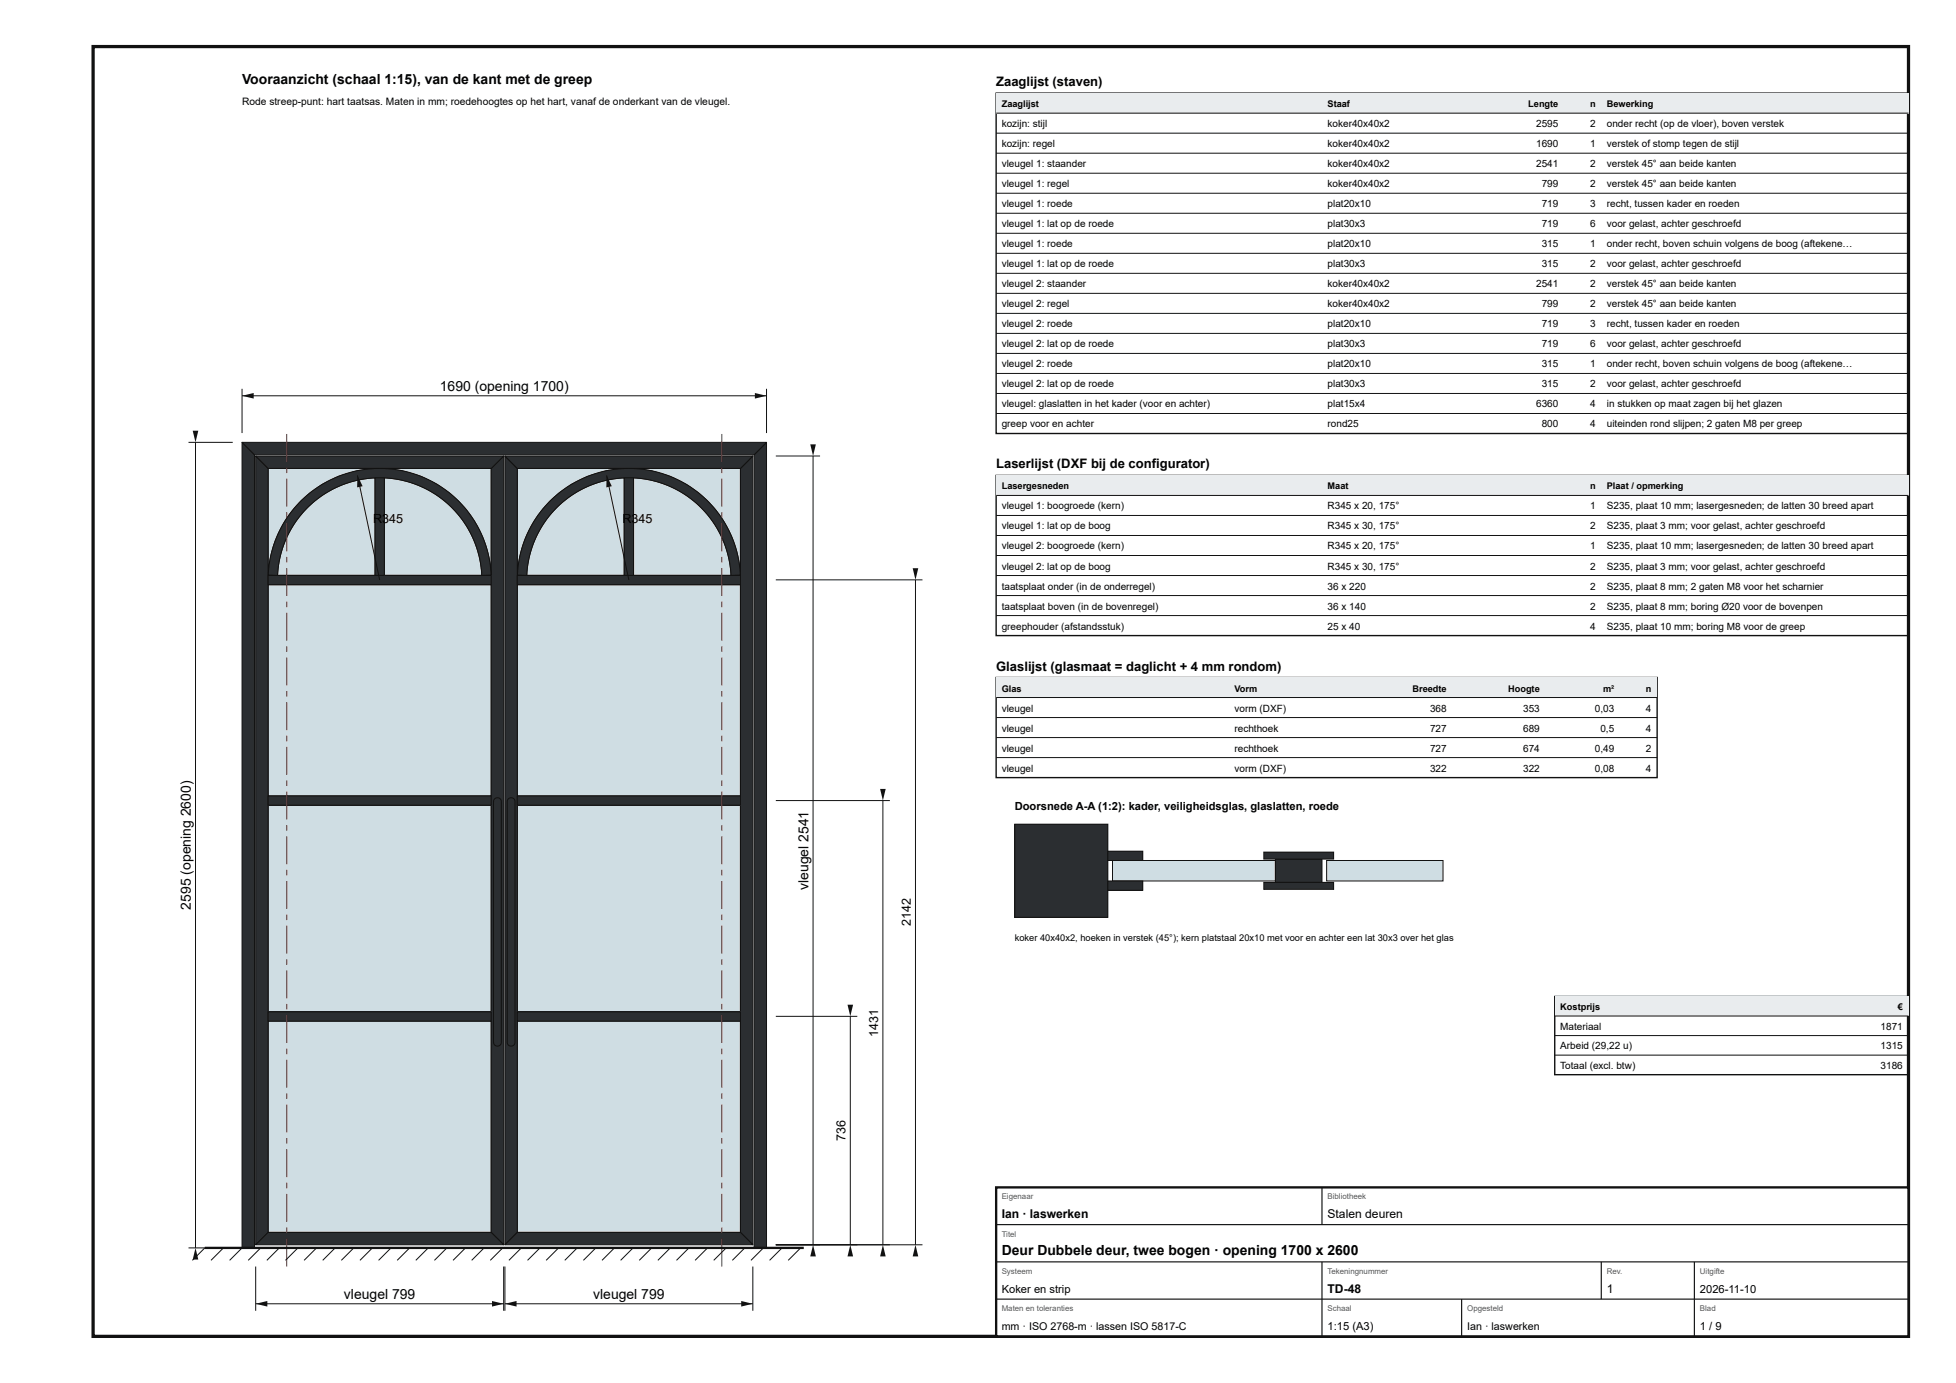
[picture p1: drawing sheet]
<svg xmlns="http://www.w3.org/2000/svg" width="420mm" height="297mm" viewBox="0 0 420 297" stroke-linecap="round" stroke-linejoin="round" font-family="sans-serif">
<defs><g id="words">
<g font-size="3">
<text x="52" y="18">Vooraanzicht (schaal 1:15), van de kant met de greep</text>
<text x="94.5" y="84">1690 (opening 1700)</text>
<text x="173.7" y="191.1" transform="rotate(-90 173.7 191.1)">vleugel 2541</text>
<text x="41" y="195.3" transform="rotate(-90 41 195.3)">2595 (opening 2600)</text>
<text x="215.2" y="269.6">Deur Dubbele deur, twee bogen · opening 1700 x 2600</text>
<text x="73.9" y="279">vleugel 799</text>
<text x="127.4" y="279">vleugel 799</text>
</g>
<g font-size="2.8">
<text x="214" y="18.5">Zaaglijst (staven)</text>
<text x="214" y="100.6">Laserlijst (DXF bij de configurator)</text>
<text x="214" y="144">Glaslijst (glasmaat = daglicht + 4 mm rondom)</text>
</g>
<g font-size="2.7">
<text x="80.2" y="112.3">R345</text>
<text x="133.7" y="112.3">R345</text>
<text x="195.7" y="198.9" transform="rotate(-90 195.7 198.9)">2142</text>
<text x="188.7" y="222.6" transform="rotate(-90 188.7 222.6)">1431</text>
<text x="181.7" y="245.1" transform="rotate(-90 181.7 245.1)">736</text>
</g>
<g font-size="2.6">
<text x="215.2" y="261.6">Ian · laswerken</text>
<text x="285.2" y="261.6">Stalen deuren</text>
<text x="285.2" y="277.6">TD-48</text>
<text x="345.2" y="277.6">1</text>
</g>
<g font-size="2.4">
<text x="218" y="174">Doorsnede A-A (1:2): kader, veiligheidsglas, glaslatten, roede</text>
<text x="215.2" y="277.6">Koker en strip</text>
<text x="365.2" y="277.6">2026-11-10</text>
<text x="285.2" y="285.6">1:15 (A3)</text>
<text x="365.2" y="285.6">1 / 9</text>
</g>
<g font-size="2.3">
<text x="215.2" y="285.6">mm · ISO 2768-m · lassen ISO 5817-C</text>
<text x="315.2" y="285.6">Ian · laswerken</text>
</g>
<text font-size="2.2" x="52" y="22.5">Rode streep-punt: hart taatsas. Maten in mm; roedehoogtes op het hart, vanaf de onderkant van de vleugel.</text>
<g font-size="2.1">
<text x="215.2" y="27.3">kozijn: stijl</text>
<text x="285.2" y="27.3">koker40x40x2</text>
<text x="330" y="27.3">2595</text>
<text x="341.6" y="27.3">2</text>
<text x="345.2" y="27.3">onder recht (op de vloer), boven verstek</text>
<text x="215.2" y="31.6">kozijn: regel</text>
<text x="215.2" y="35.9">vleugel 1: staander</text>
<text x="285.2" y="31.6">koker40x40x2</text>
<text x="285.2" y="35.9">koker40x40x2</text>
<text x="330" y="31.6">1690</text>
<text x="330" y="35.9">2541</text>
<text x="341.6" y="31.6">1</text>
<text x="341.6" y="35.9">2</text>
<text x="345.2" y="31.6">verstek of stomp tegen de stijl</text>
<text x="345.2" y="35.9">verstek 45° aan beide kanten</text>
<text x="215.2" y="40.2">vleugel 1: regel</text>
<text x="285.2" y="40.2">koker40x40x2</text>
<text x="331.2" y="40.2">799</text>
<text x="341.6" y="40.2">2</text>
<text x="345.2" y="40.2">verstek 45° aan beide kanten</text>
<text x="215.2" y="44.5">vleugel 1: roede</text>
<text x="285.2" y="44.5">plat20x10</text>
<text x="331.2" y="44.5">719</text>
<text x="341.6" y="44.5">3</text>
<text x="345.2" y="44.5">recht, tussen kader en roeden</text>
<text x="215.2" y="48.8">vleugel 1: lat op de roede</text>
<text x="215.2" y="53.1">vleugel 1: roede</text>
<text x="285.2" y="48.8">plat30x3</text>
<text x="285.2" y="53.1">plat20x10</text>
<text x="331.2" y="48.8">719</text>
<text x="331.2" y="53.1">315</text>
<text x="341.6" y="48.8">6</text>
<text x="341.6" y="53.1">1</text>
<text x="345.2" y="48.8">voor gelast, achter geschroefd</text>
<text x="345.2" y="53.1">onder recht, boven schuin volgens de boog (aftekene…</text>
<text x="215.2" y="57.4">vleugel 1: lat op de roede</text>
<text x="285.2" y="57.4">plat30x3</text>
<text x="331.2" y="57.4">315</text>
<text x="341.6" y="57.4">2</text>
<text x="345.2" y="57.4">voor gelast, achter geschroefd</text>
<text x="215.2" y="61.7">vleugel 2: staander</text>
<text x="285.2" y="61.7">koker40x40x2</text>
<text x="330" y="61.7">2541</text>
<text x="341.6" y="61.7">2</text>
<text x="345.2" y="61.7">verstek 45° aan beide kanten</text>
<text x="215.2" y="66">vleugel 2: regel</text>
<text x="215.2" y="70.3">vleugel 2: roede</text>
<text x="285.2" y="66">koker40x40x2</text>
<text x="285.2" y="70.3">plat20x10</text>
<text x="331.2" y="66">799</text>
<text x="331.2" y="70.3">719</text>
<text x="341.6" y="66">2</text>
<text x="341.6" y="70.3">3</text>
<text x="345.2" y="66">verstek 45° aan beide kanten</text>
<text x="345.2" y="70.3">recht, tussen kader en roeden</text>
<text x="215.2" y="74.6">vleugel 2: lat op de roede</text>
<text x="285.2" y="74.6">plat30x3</text>
<text x="331.2" y="74.6">719</text>
<text x="341.6" y="74.6">6</text>
<text x="345.2" y="74.6">voor gelast, achter geschroefd</text>
<text x="215.2" y="78.9">vleugel 2: roede</text>
<text x="215.2" y="83.2">vleugel 2: lat op de roede</text>
<text x="285.2" y="78.9">plat20x10</text>
<text x="285.2" y="83.2">plat30x3</text>
<text x="331.2" y="78.9">315</text>
<text x="331.2" y="83.2">315</text>
<text x="341.6" y="78.9">1</text>
<text x="341.6" y="83.2">2</text>
<text x="345.2" y="78.9">onder recht, boven schuin volgens de boog (aftekene…</text>
<text x="345.2" y="83.2">voor gelast, achter geschroefd</text>
<text x="215.2" y="87.5">vleugel: glaslatten in het kader (voor en achter)</text>
<text x="285.2" y="87.5">plat15x4</text>
<text x="330" y="87.5">6360</text>
<text x="341.6" y="87.5">4</text>
<text x="345.2" y="87.5">in stukken op maat zagen bij het glazen</text>
<text x="215.2" y="91.8">greep voor en achter</text>
<text x="285.2" y="91.8">rond25</text>
<text x="331.2" y="91.8">800</text>
<text x="341.6" y="91.8">4</text>
<text x="345.2" y="91.8">uiteinden rond slijpen; 2 gaten M8 per greep</text>
<text x="215.2" y="109.4">vleugel 1: boogroede (kern)</text>
<text x="215.2" y="113.7">vleugel 1: lat op de boog</text>
<text x="285.2" y="109.4">R345 x 20, 175°</text>
<text x="285.2" y="113.7">R345 x 30, 175°</text>
<text x="341.6" y="109.4">1</text>
<text x="341.6" y="113.7">2</text>
<text x="345.2" y="109.4">S235, plaat 10 mm; lasergesneden; de latten 30 breed apart</text>
<text x="345.2" y="113.7">S235, plaat 3 mm; voor gelast, achter geschroefd</text>
<text x="215.2" y="118">vleugel 2: boogroede (kern)</text>
<text x="285.2" y="118">R345 x 20, 175°</text>
<text x="341.6" y="118">1</text>
<text x="345.2" y="118">S235, plaat 10 mm; lasergesneden; de latten 30 breed apart</text>
<text x="215.2" y="122.3">vleugel 2: lat op de boog</text>
<text x="285.2" y="122.3">R345 x 30, 175°</text>
<text x="341.6" y="122.3">2</text>
<text x="345.2" y="122.3">S235, plaat 3 mm; voor gelast, achter geschroefd</text>
<text x="215.2" y="126.6">taatsplaat onder (in de onderregel)</text>
<text x="215.2" y="130.9">taatsplaat boven (in de bovenregel)</text>
<text x="285.2" y="126.6">36 x 220</text>
<text x="285.2" y="130.9">36 x 140</text>
<text x="341.6" y="126.6">2</text>
<text x="341.6" y="130.9">2</text>
<text x="345.2" y="126.6">S235, plaat 8 mm; 2 gaten M8 voor het scharnier</text>
<text x="345.2" y="130.9">S235, plaat 8 mm; boring Ø20 voor de bovenpen</text>
<text x="215.2" y="135.2">greephouder (afstandsstuk)</text>
<text x="285.2" y="135.2">25 x 40</text>
<text x="341.6" y="135.2">4</text>
<text x="345.2" y="135.2">S235, plaat 10 mm; boring M8 voor de greep</text>
<text x="215.2" y="152.8">vleugel</text>
<text x="265.2" y="152.8">vorm (DXF)</text>
<text x="307.2" y="152.8">368</text>
<text x="327.2" y="152.8">353</text>
<text x="342.6" y="152.8">0,03</text>
<text x="353.6" y="152.8">4</text>
<text x="215.2" y="157.1">vleugel</text>
<text x="215.2" y="161.4">vleugel</text>
<text x="265.2" y="157.1">rechthoek</text>
<text x="265.2" y="161.4">rechthoek</text>
<text x="307.2" y="157.1">727</text>
<text x="307.2" y="161.4">727</text>
<text x="327.2" y="157.1">689</text>
<text x="327.2" y="161.4">674</text>
<text x="342.6" y="161.4">0,49</text>
<text x="343.8" y="157.1">0,5</text>
<text x="353.6" y="157.1">4</text>
<text x="353.6" y="161.4">2</text>
<text x="215.2" y="165.7">vleugel</text>
<text x="265.2" y="165.7">vorm (DXF)</text>
<text x="307.2" y="165.7">322</text>
<text x="327.2" y="165.7">322</text>
<text x="342.6" y="165.7">0,08</text>
<text x="353.6" y="165.7">4</text>
<text x="335.2" y="221.1">Materiaal</text>
<text x="404" y="221.1">1871</text>
<text x="335.2" y="225.3">Arbeid (29,22 u)</text>
<text x="404" y="225.3">1315</text>
<text x="335.2" y="229.5">Totaal (excl. btw)</text>
<text x="404" y="229.5">3186</text>
</g>
<g font-size="2">
<text x="215.2" y="23">Zaaglijst</text>
<text x="285.2" y="23">Staaf</text>
<text x="328.3" y="23">Lengte</text>
<text x="341.6" y="23">n</text>
<text x="345.2" y="23">Bewerking</text>
<text x="215.2" y="105.1">Lasergesneden</text>
<text x="285.2" y="105.1">Maat</text>
<text x="341.6" y="105.1">n</text>
<text x="345.2" y="105.1">Plaat / opmerking</text>
<text x="215.2" y="148.5">Glas</text>
<text x="265.2" y="148.5">Vorm</text>
<text x="303.4" y="148.5">Breedte</text>
<text x="324" y="148.5">Hoogte</text>
<text x="344.4" y="148.5">m²</text>
<text x="353.6" y="148.5">n</text>
<text x="218" y="202">koker 40x40x2, hoeken in verstek (45°); kern platstaal 20x10 met voor en achter een lat 30x3 over het glas</text>
<text x="335.2" y="216.9">Kostprijs</text>
<text x="407.7" y="216.9">€</text>
</g>
<g font-size="1.7" fill="#555">
<text x="215.2" y="257.6">Eigenaar</text>
<text x="285.2" y="257.6">Bibliotheek</text>
<text x="215.2" y="265.6">Titel</text>
<text x="215.2" y="273.6">Systeem</text>
<text x="285.2" y="273.6">Tekeningnummer</text>
<text x="345.2" y="273.6">Rev.</text>
<text x="365.2" y="273.6">Uitgifte</text>
<text x="215.2" y="281.6">Maten en toleranties</text>
<text x="285.2" y="281.6">Schaal</text>
<text x="315.2" y="281.6">Opgesteld</text>
<text x="365.2" y="281.6">Blad</text>
</g>
</g></defs>
<path d="M20 10h390v277h-390z" fill="none" stroke="#111" stroke-width=".7" stroke-linecap="butt"/>
<path d="M57.6 100.6h24a24 24 0 0 0-22.9 16.8l-.7 2.9-.4 3.3z" fill="#cfdde3"/>
<path d="M57.6 100.6h24a24 24 0 0 0-22.9 16.8l-.7 2.9-.4 3.3z" fill="none" stroke="#111" stroke-width=".21"/>
<path d="M81.6 100.6h23.9v23l-.4-3.4a23.4 23.4 0 0 0-2.6-7.3 24 24 0 0 0-20.9-12.3z" fill="#cfdde3"/>
<path d="M81.6 100.6h23.9v23l-.4-3.4a23.4 23.4 0 0 0-2.6-7.3 24 24 0 0 0-20.9-12.3z" fill="none" stroke="#111" stroke-width=".21"/>
<path d="M57.6 219.3h47.9v45.4h-47.9z" fill="#cfdde3"/>
<path d="M57.6 219.3h47.9v45.4h-47.9z" fill="none" stroke="#111" stroke-width=".21"/>
<path d="M57.6 172.9h47.9v44.4h-47.9z" fill="#cfdde3"/>
<path d="M57.6 172.9h47.9v44.4h-47.9z" fill="none" stroke="#111" stroke-width=".21"/>
<path d="M57.6 125.6h47.9v45.3h-47.9z" fill="#cfdde3"/>
<path d="M57.6 125.6h47.9v45.3h-47.9z" fill="none" stroke="#111" stroke-width=".21"/>
<path d="M66 109a22 22 0 0 1 14.6-6.4v21h-21a22 22 0 0 1 6.4-14.6z" fill="#cfdde3"/>
<path d="M66 109a22 22 0 0 1 14.6-6.4v21h-21a22 22 0 0 1 6.4-14.6z" fill="none" stroke="#111" stroke-width=".21"/>
<path d="M82.6 102.6a22 22 0 0 1 20.9 21h-20.9z" fill="#cfdde3"/>
<path d="M82.6 102.6a22 22 0 0 1 20.9 21h-20.9z" fill="none" stroke="#111" stroke-width=".21"/>
<path d="M111.1 100.6h24a23.9 23.9 0 0 0-22.9 16.8l-.7 3.1-.4 3.1z" fill="#cfdde3"/>
<path d="M111.1 100.6h24a23.9 23.9 0 0 0-22.9 16.8l-.7 3.1-.4 3.1z" fill="none" stroke="#111" stroke-width=".21"/>
<path d="M135.1 100.6h24v23l-.4-3.4a23.4 23.4 0 0 0-2.7-7.3 23.9 23.9 0 0 0-20.9-12.3z" fill="#cfdde3"/>
<path d="M135.1 100.6h24v23l-.4-3.4a23.4 23.4 0 0 0-2.7-7.3 23.9 23.9 0 0 0-20.9-12.3z" fill="none" stroke="#111" stroke-width=".21"/>
<path d="M111.1 219.3h48v45.4h-48z" fill="#cfdde3"/>
<path d="M111.1 219.3h48v45.4h-48z" fill="none" stroke="#111" stroke-width=".21"/>
<path d="M111.1 172.9h48v44.4h-48z" fill="#cfdde3"/>
<path d="M111.1 172.9h48v44.4h-48z" fill="none" stroke="#111" stroke-width=".21"/>
<path d="M111.1 125.6h48v45.3h-48z" fill="#cfdde3"/>
<path d="M111.1 125.6h48v45.3h-48z" fill="none" stroke="#111" stroke-width=".21"/>
<path d="M119.6 109a22 22 0 0 1 14.5-6.4v21h-20.9a22 22 0 0 1 6.4-14.6z" fill="#cfdde3"/>
<path d="M119.6 109a22 22 0 0 1 14.5-6.4v21h-20.9a22 22 0 0 1 6.4-14.6z" fill="none" stroke="#111" stroke-width=".21"/>
<path d="M136.1 102.6a22 22 0 0 1 20.9 21h-20.9z" fill="#cfdde3"/>
<path d="M136.1 102.6a22 22 0 0 1 20.9 21h-20.9z" fill="none" stroke="#111" stroke-width=".21"/>
<path d="M52 95l2.7 2.7v170.3h-2.7z" fill="#2b2e31"/>
<path d="M52 95l2.7 2.7v170.3h-2.7z" fill="none" stroke="#111" stroke-width=".21"/>
<path d="M162 97.7l2.7-2.7v173h-2.7z" fill="#2b2e31"/>
<path d="M162 97.7l2.7-2.7v173h-2.7z" fill="none" stroke="#111" stroke-width=".21"/>
<path d="M52 95h112.7l-2.7 2.7h-107.3z" fill="#2b2e31"/>
<path d="M52 95h112.7l-2.7 2.7h-107.3z" fill="none" stroke="#111" stroke-width=".21"/>
<path d="M54.9 97.9l2.7 2.7v164.1l-2.7 2.6z" fill="#2b2e31"/>
<path d="M54.9 97.9l2.7 2.7v164.1l-2.7 2.6z" fill="none" stroke="#111" stroke-width=".21"/>
<path d="M105.5 100.6l2.7-2.7v169.4l-2.7-2.6z" fill="#2b2e31"/>
<path d="M105.5 100.6l2.7-2.7v169.4l-2.7-2.6z" fill="none" stroke="#111" stroke-width=".21"/>
<path d="M54.9 267.3l2.7-2.6h47.9l2.7 2.6z" fill="#2b2e31"/>
<path d="M54.9 267.3l2.7-2.6h47.9l2.7 2.6z" fill="none" stroke="#111" stroke-width=".21"/>
<path d="M54.9 97.9h53.3l-2.7 2.7h-47.9z" fill="#2b2e31"/>
<path d="M54.9 97.9h53.3l-2.7 2.7h-47.9z" fill="none" stroke="#111" stroke-width=".21"/>
<path d="M64.4 107.8a24 24 0 0 1 25.7-5.6 24 24 0 0 1 15.4 21.3l-2 .1a22 22 0 0 0-21.9-21 22 22 0 0 0-22 21l-2-.1a24.1 24.1 0 0 1 6.8-15.7z" fill="#2b2e31"/>
<path d="M64.4 107.8a24 24 0 0 1 25.7-5.6 24 24 0 0 1 15.4 21.3l-2 .1a22 22 0 0 0-21.9-21 22 22 0 0 0-22 21l-2-.1a24.1 24.1 0 0 1 6.8-15.7z" fill="none" stroke="#111" stroke-width=".21"/>
<path d="M57.6 123.6h47.9v2h-47.9z" fill="#2b2e31"/>
<path d="M57.6 123.6h47.9v2h-47.9z" fill="none" stroke="#111" stroke-width=".21"/>
<path d="M57.6 217.3h47.9v2h-47.9z" fill="#2b2e31"/>
<path d="M57.6 217.3h47.9v2h-47.9z" fill="none" stroke="#111" stroke-width=".21"/>
<path d="M57.6 170.9h47.9v2h-47.9z" fill="#2b2e31"/>
<path d="M57.6 170.9h47.9v2h-47.9z" fill="none" stroke="#111" stroke-width=".21"/>
<path d="M80.6 102.6h2v21h-2z" fill="#2b2e31"/>
<path d="M80.6 102.6h2v21h-2z" fill="none" stroke="#111" stroke-width=".21"/>
<path d="M108.5 97.9l2.6 2.7v164.1l-2.6 2.6z" fill="#2b2e31"/>
<path d="M108.5 97.9l2.6 2.7v164.1l-2.6 2.6z" fill="none" stroke="#111" stroke-width=".21"/>
<path d="M161.7 97.9v169.4l-2.6-2.6v-164.1z" fill="#2b2e31"/>
<path d="M161.7 97.9v169.4l-2.6-2.6v-164.1z" fill="none" stroke="#111" stroke-width=".21"/>
<path d="M108.5 267.3l2.6-2.6h48l2.6 2.6z" fill="#2b2e31"/>
<path d="M108.5 267.3l2.6-2.6h48l2.6 2.6z" fill="none" stroke="#111" stroke-width=".21"/>
<path d="M108.5 97.9h53.2l-2.6 2.7h-48z" fill="#2b2e31"/>
<path d="M108.5 97.9h53.2l-2.6 2.7h-48z" fill="none" stroke="#111" stroke-width=".21"/>
<path d="M117.9 107.8a24 24 0 0 1 25.7-5.6 24 24 0 0 1 15.4 21.3l-2 .1a22 22 0 0 0-21.9-21 22 22 0 0 0-22 21l-1.9-.1a23.9 23.9 0 0 1 6.7-15.7z" fill="#2b2e31"/>
<path d="M117.9 107.8a24 24 0 0 1 25.7-5.6 24 24 0 0 1 15.4 21.3l-2 .1a22 22 0 0 0-21.9-21 22 22 0 0 0-22 21l-1.9-.1a23.9 23.9 0 0 1 6.7-15.7z" fill="none" stroke="#111" stroke-width=".21"/>
<path d="M111.1 123.6h48v2h-48z" fill="#2b2e31"/>
<path d="M111.1 123.6h48v2h-48z" fill="none" stroke="#111" stroke-width=".21"/>
<path d="M111.1 217.3h48v2h-48z" fill="#2b2e31"/>
<path d="M111.1 217.3h48v2h-48z" fill="none" stroke="#111" stroke-width=".21"/>
<path d="M111.1 170.9h48v2h-48z" fill="#2b2e31"/>
<path d="M111.1 170.9h48v2h-48z" fill="none" stroke="#111" stroke-width=".21"/>
<path d="M134.1 102.6h2v21h-2z" fill="#2b2e31"/>
<path d="M134.1 102.6h2v21h-2z" fill="none" stroke="#111" stroke-width=".21"/>
<path d="M61.5 266h.2v6h-.2zM61.5 263.6h.2v1.2h-.2zM61.5 256.4h.2v6h-.2zM61.5 254h.2v1.2h-.2zM61.5 246.8h.2v6h-.2zM61.5 244.4h.2v1.2h-.2zM61.5 237.2h.2v6h-.2zM61.5 234.8h.2v1.2h-.2zM61.5 227.6h.2v6h-.2zM61.5 225.2h.2v1.2h-.2zM61.5 218h.2v6h-.2zM61.5 215.6h.2v1.2h-.2zM61.5 208.4h.2v6h-.2zM61.5 206h.2v1.2h-.2zM61.5 198.8h.2v6h-.2zM61.5 196.4h.2v1.2h-.2zM61.5 189.2h.2v6h-.2zM61.5 186.8h.2v1.2h-.2zM61.5 179.6h.2v6h-.2zM61.5 177.2h.2v1.2h-.2zM61.5 170h.2v6h-.2zM61.5 167.6h.2v1.2h-.2zM61.5 160.4h.2v6h-.2zM61.5 158h.2v1.2h-.2zM61.5 150.8h.2v6h-.2zM61.5 148.4h.2v1.2h-.2zM61.5 141.2h.2v6h-.2zM61.5 138.8h.2v1.2h-.2zM61.5 131.6h.2v6h-.2zM61.5 129.2h.2v1.2h-.2zM61.5 122h.2v6h-.2zM61.5 119.6h.2v1.2h-.2zM61.5 112.4h.2v6h-.2zM61.5 110h.2v1.2h-.2zM61.5 102.8h.2v6h-.2zM61.5 100.4h.2v1.2h-.2zM61.5 93.2h.2v6h-.2z" fill="#b00"/>
<path d="M106.3 171.6a.84 .84 0 0 1 .9-.2 .84 .84 0 0 1 .5 .7v51.8a.84 .84 0 0 1-.8 .8 .84 .84 0 0 1-.9-.8v-51.8z" fill="#2b2e31"/>
<path d="M106.3 171.6a.84 .84 0 0 1 .9-.2 .84 .84 0 0 1 .5 .7v51.8a.84 .84 0 0 1-.8 .8 .84 .84 0 0 1-.9-.8v-51.8z" fill="none" stroke="#111" stroke-width=".21"/>
<path d="M155 266h.2v6h-.2zM155 263.6h.2v1.2h-.2zM155 256.4h.2v6h-.2zM155 254h.2v1.2h-.2zM155 246.8h.2v6h-.2zM155 244.4h.2v1.2h-.2zM155 237.2h.2v6h-.2zM155 234.8h.2v1.2h-.2zM155 227.6h.2v6h-.2zM155 225.2h.2v1.2h-.2zM155 218h.2v6h-.2zM155 215.6h.2v1.2h-.2zM155 208.4h.2v6h-.2zM155 206h.2v1.2h-.2zM155 198.8h.2v6h-.2zM155 196.4h.2v1.2h-.2zM155 189.2h.2v6h-.2zM155 186.8h.2v1.2h-.2zM155 179.6h.2v6h-.2zM155 177.2h.2v1.2h-.2zM155 170h.2v6h-.2zM155 167.6h.2v1.2h-.2zM155 160.4h.2v6h-.2zM155 158h.2v1.2h-.2zM155 150.8h.2v6h-.2zM155 148.4h.2v1.2h-.2zM155 141.2h.2v6h-.2zM155 138.8h.2v1.2h-.2zM155 131.6h.2v6h-.2zM155 129.2h.2v1.2h-.2zM155 122h.2v6h-.2zM155 119.6h.2v1.2h-.2zM155 112.4h.2v6h-.2zM155 110h.2v1.2h-.2zM155 102.8h.2v6h-.2zM155 100.4h.2v1.2h-.2zM155 93.2h.2v6h-.2z" fill="#b00"/>
<path d="M109.2 171.6a.84 .84 0 0 1 .9-.2 .84 .84 0 0 1 .5 .7v51.8a.84 .84 0 0 1-.8 .8 .84 .84 0 0 1-.8-.8v-51.8z" fill="#2b2e31"/>
<g fill="none" stroke="#111" stroke-width=".21">
<path d="M52 83.5v9.5M52 85h112.7M164.7 83.5v9.5M109.2 171.6a.84 .84 0 0 1 .9-.2 .84 .84 0 0 1 .5 .7v51.8a.84 .84 0 0 1-.8 .8 .84 .84 0 0 1-.8-.8v-51.8zM44 268l-2.7 2.7M48 268l-2.7 2.7M52 268l-2.7 2.7M56 268l-2.7 2.7M60 268l-2.7 2.7M64 268l-2.7 2.7M68 268l-2.7 2.7M72 268l-2.7 2.7"/>
<path d="M76 268l-2.7 2.7M80 268l-2.7 2.7M84 268l-2.7 2.7M88 268l-2.7 2.7M92 268l-2.7 2.7M96 268l-2.7 2.7M100 268l-2.7 2.7M104 268l-2.7 2.7M108 268l-2.7 2.7M112 268l-2.7 2.7M116 268l-2.7 2.7M120 268l-2.7 2.7"/>
<path d="M124 268l-2.7 2.7M128 268l-2.7 2.7M132 268l-2.7 2.7M136 268l-2.7 2.7M140 268l-2.7 2.7M144 268l-2.7 2.7M148 268l-2.7 2.7M152 268l-2.7 2.7M156 268l-2.7 2.7M160 268l-2.7 2.7M164 268l-2.7 2.7M168 268l-2.7 2.7"/>
<path d="M172 268l-2.7 2.7"/>
</g>
<path d="M44 268h128.7" fill="none" stroke="#111" stroke-width=".5"/>
<g fill="#111">
<path d="M52 85l2.5-.6v1.2z"/>
<path d="M162.2 84.4l2.5 .6-2.5 .6z"/>
</g>
<path d="M40.5 95h9.5M42 95v173M40.5 268h9.5" fill="none" stroke="#111" stroke-width=".21"/>
<g fill="#111">
<path d="M42 268l.6 2.5h-1.2z"/>
<path d="M41.4 92.5h1.2l-.6 2.5z"/>
</g>
<path d="M54.9 272v9.5M54.9 280h53.3M108.2 272v9.5" fill="none" stroke="#111" stroke-width=".21"/>
<g fill="#111">
<path d="M54.9 280l2.5-.6v1.2z"/>
<path d="M105.7 279.4l2.5 .6-2.5 .6z"/>
</g>
<path d="M108.5 272v9.5M108.5 280h53.2M161.7 272v9.5" fill="none" stroke="#111" stroke-width=".21"/>
<g fill="#111">
<path d="M108.5 280l2.5-.6v1.2z"/>
<path d="M159.2 279.4l2.5 .6-2.5 .6z"/>
</g>
<path d="M166.7 97.9h9.5M174.7 97.9v169.4M166.7 267.3h9.5" fill="none" stroke="#111" stroke-width=".21"/>
<g fill="#111">
<path d="M174.7 267.3l.6 2.5h-1.2z"/>
<path d="M174.1 95.4h1.2l-.6 2.5z"/>
</g>
<path d="M166.7 218.3h17.5M182.7 218.3v49M166.7 267.3h17.5" fill="none" stroke="#111" stroke-width=".21"/>
<g fill="#111">
<path d="M182.7 267.3l.6 2.5h-1.2z"/>
<path d="M182.1 215.8h1.2l-.6 2.5z"/>
</g>
<path d="M166.7 171.9h24.5M189.7 171.9v95.4M166.7 267.3h24.5" fill="none" stroke="#111" stroke-width=".21"/>
<g fill="#111">
<path d="M189.7 267.3l.6 2.5h-1.2z"/>
<path d="M189.1 169.4h1.2l-.6 2.5z"/>
</g>
<path d="M166.7 124.5h31.5M196.7 124.5v142.8M166.7 267.3h31.5" fill="none" stroke="#111" stroke-width=".21"/>
<g fill="#111">
<path d="M196.7 267.3l.6 2.5h-1.2z"/>
<path d="M196.1 122h1.2l-.6 2.5z"/>
</g>
<path d="M76.8 102.1l4.8 22.5" fill="none" stroke="#111" stroke-width=".21"/>
<path d="M76.8 102.1l1.1 2.3-1.2 .3z" fill="#111"/>
<path d="M130.3 102.1l4.8 22.5" fill="none" stroke="#111" stroke-width=".21"/>
<path d="M130.3 102.1l1.1 2.3-1.1 .3z" fill="#111"/>
<path d="M214 20h196v73.1h-196z" fill="none" stroke="#111" stroke-width=".3"/>
<path d="M214 20h196v4.3h-196z" fill="#e9ecee"/>
<g fill="none" stroke="#111" stroke-width=".21">
<path d="M214 24.3h196M214 28.6h196M214 32.9h196M214 37.2h196M214 41.5h196M214 45.8h196M214 50.1h196M214 54.4h196M214 58.7h196M214 63h196M214 67.3h196M214 71.6h196"/>
<path d="M214 75.9h196M214 80.2h196M214 84.5h196M214 88.8h196"/>
</g>
<path d="M214 102.1h196v34.4h-196z" fill="none" stroke="#111" stroke-width=".3"/>
<path d="M214 102.1h196v4.3h-196z" fill="#e9ecee"/>
<path d="M214 106.4h196M214 110.7h196M214 115h196M214 119.3h196M214 123.6h196M214 127.9h196M214 132.2h196" fill="none" stroke="#111" stroke-width=".21"/>
<path d="M214 145.5h142v21.5h-142z" fill="none" stroke="#111" stroke-width=".3"/>
<path d="M214 145.5h142v4.3h-142z" fill="#e9ecee"/>
<path d="M214 149.8h142M214 154.1h142M214 158.4h142M214 162.7h142" fill="none" stroke="#111" stroke-width=".21"/>
<path d="M218 177h20v20h-20z" fill="#2b2e31"/>
<path d="M218 177h20v20h-20z" fill="none" stroke="#111" stroke-width=".21"/>
<path d="M239 184.8h35v4.4h-35z" fill="#cfdde3"/>
<path d="M239 184.8h35v4.4h-35z" fill="none" stroke="#111" stroke-width=".21"/>
<path d="M238 182.8h7.5v2h-7.5z" fill="#2b2e31"/>
<path d="M238 182.8h7.5v2h-7.5z" fill="none" stroke="#111" stroke-width=".21"/>
<path d="M238 189.2h7.5v2h-7.5z" fill="#2b2e31"/>
<path d="M238 189.2h7.5v2h-7.5z" fill="none" stroke="#111" stroke-width=".21"/>
<path d="M274 184.5h10v5h-10z" fill="#2b2e31"/>
<path d="M274 184.5h10v5h-10z" fill="none" stroke="#111" stroke-width=".21"/>
<path d="M271.5 183h15v1.5h-15z" fill="#2b2e31"/>
<path d="M271.5 183h15v1.5h-15z" fill="none" stroke="#111" stroke-width=".21"/>
<path d="M271.5 189.5h15v1.5h-15z" fill="#2b2e31"/>
<path d="M271.5 189.5h15v1.5h-15z" fill="none" stroke="#111" stroke-width=".21"/>
<path d="M285 184.8h25v4.4h-25z" fill="#cfdde3"/>
<path d="M285 184.8h25v4.4h-25z" fill="none" stroke="#111" stroke-width=".21"/>
<path d="M334 214h76v16.8h-76z" fill="none" stroke="#111" stroke-width=".3"/>
<path d="M334 214h76v4.2h-76z" fill="#e9ecee"/>
<path d="M334 218.2h76M334 222.4h76M334 226.6h76" fill="none" stroke="#111" stroke-width=".21"/>
<path d="M214 255h196v32h-196z" fill="#fff"/>
<path d="M214 255h196v32h-196z" fill="none" stroke="#111" stroke-width=".5"/>
<path d="M284 255v8M214 263h196M214 271h196M214 279h196M284 271v16M314 279v8M344 271v8M364 271v16" fill="none" stroke="#111" stroke-width=".25"/>
<use href="#words"/>
</svg>
